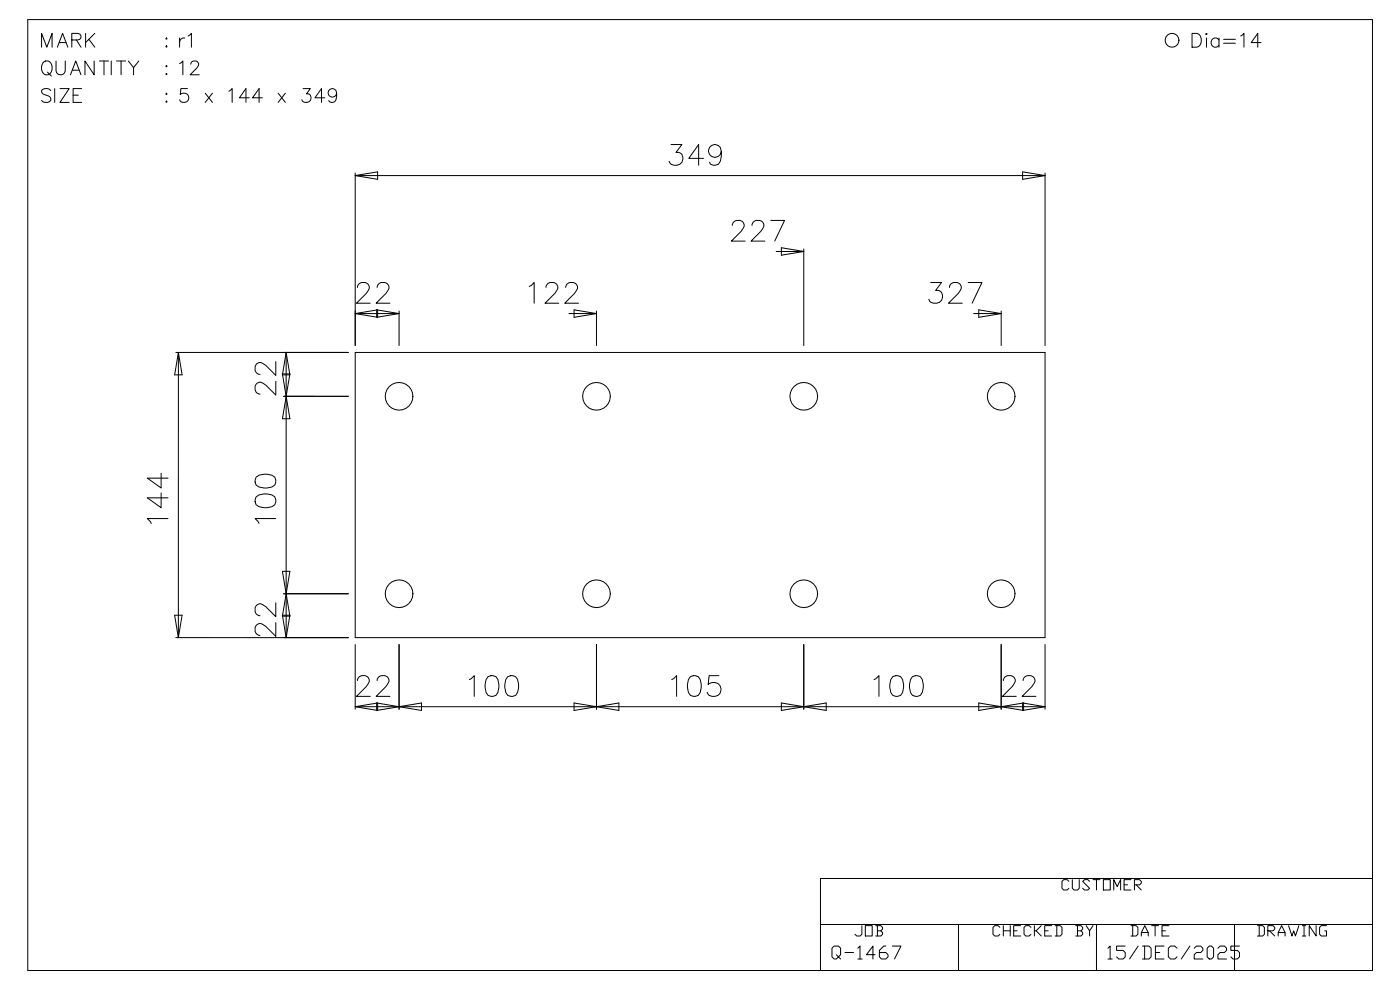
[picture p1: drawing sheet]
<svg xmlns="http://www.w3.org/2000/svg" width="420mm" height="297mm" viewBox="0 0 420 297" stroke-linecap="round" stroke-linejoin="round" font-family="sans-serif">
<g fill="none" stroke="#000" stroke-width=".3">
<path d="M8.3 5.9h403.3v285.1h-403.3zM12.5 14.2v-4.2l1.5 4.2 1.6-4.2v4.2M12.9 18.9a1.53 1.53 0 0 1 1.7-.6 1.53 1.53 0 0 1 1 1.6 1.81 1.81 0 0 1-.4 1.9 1.81 1.81 0 0 1-1.9 .4 2.57 2.57 0 0 1-.4-3.3zM16.8 18.3v2.9a1.39 1.39 0 0 0 1.4 1.2 1.39 1.39 0 0 0 1.4-1.2v-2.9M17.2 14.2l1.6-4.2 1.6 4.2M17.8 12.8h2M21.5 12l2.4-.2a.96 .96 0 0 0 0-1.6l-2.4-.2v4.2M22.9 12l1.4 2.2M25.7 10v4.2M26.7 11.8l1.7 2.4M28.2 18.3v4.1l-2.7-4.1v4.1M28.4 10l-2.7 2.8"/>
<path d="M29.8 18.3h2.8M31.2 18.3v4.1M33.4 18.3v4.1M34.9 18.3h2.8M36.3 18.3v4.1M38.5 18.3l1.6 2 1.5-2M49.7 11.6l.2-.2 .2 .2-.2 .2zM49.7 14l.2-.2 .2 .2-.2 .2zM49.7 19.9l.2-.2 .2 .2-.2 .2zM53.9 19.1l.9-.8v4.1M53.9 11.4v2.8M55.4 11.4a1.33 1.33 0 0 0-1.5 1.2"/>
<path d="M56.4 10.8l1-.8v4.2M57.2 19.3l.4-.8 1.2-.2a1.01 1.01 0 0 1 .6 1.6l-2.4 2.5h2.8M357.5 10h1.4a2.21 2.21 0 0 1 1.4 2.1 2.21 2.21 0 0 1-1.4 2.1h-1.4zM361.8 10l.2 .2-.2 .2-.2-.2zM361.8 11.4v2.8M365.6 12a1.32 1.32 0 0 0-2-.2 1.32 1.32 0 0 0 0 1.9 1.32 1.32 0 0 0 2-.1M365.6 11.4v2.8M366.9 11.8h3.6M366.9 13h3.6M372.1 10.8l1-.8v4.2M378.2 12.8h-3l2-2.8v4.2M14.2 21.6l1.2 1.2"/>
<path d="M15.2 27.2a1.82 1.82 0 0 0-2.7 0 1.06 1.06 0 0 0 .8 1.1l1.1 .4a1.01 1.01 0 0 1 .8 .8 1.01 1.01 0 0 1-.4 1 1.9 1.9 0 0 1-2.3-.4M16.4 26.6v4.1M18 26.6h2.7l-2.7 4.1h2.7M21.1 22.4l1.6-4.1 1.6 4.1M21.7 21h2M21.9 28.5h1.6M24.5 26.6h-2.6v4.1h2.6M40.1 20.3v2.1M49.7 22.2l.2-.2 .2 .2-.2 .2zM49.7 28.1l.2-.2 .2 .2-.2 .2zM49.7 30.5l.2-.2 .2 .2-.2 .2zM56.2 26.6h-2l-.1 1.7a1.46 1.46 0 0 1 2.2 0 1.46 1.46 0 0 1-.3 2.2 1.46 1.46 0 0 1-2.1-.6"/>
<path d="M61.5 27.9l2.2 2.8M63.7 27.9l-2.2 2.8M68.6 27.4l1-.8v4.1M74.7 29.3h-2.9l2-2.7v4.1M78.7 29.3h-3l2-2.7v4.1M83.4 27.9l2.2 2.8M85.6 27.9l-2.2 2.8M90.9 26.6h2.2l-1.2 1.5a1.33 1.33 0 0 1 1.4 1.6 1.33 1.33 0 0 1-1.8 1l-.6-.2-.4-.6M97.4 29.3h-2.9l1.9-2.7v4.1M101 27.9a1.28 1.28 0 0 1-1.8 1.1 1.28 1.28 0 0 1-.5-2 1.28 1.28 0 0 1 2.1 .2 3.7 3.7 0 0 1-.4 3.3 1.22 1.22 0 0 1-1.8-.4M106.5 51.9v51.7M106.5 52.7h206.9"/>
<path d="M106.5 52.7l6.7-1.2v2.3zM201.2 43.3h3.3l-1.8 2.4a1.93 1.93 0 0 1 2.1 1.8 1.93 1.93 0 0 1-1.8 2 1.81 1.81 0 0 1-2.3-1.1M211 47.5h-4.4l2.9-4.2v6.2M216.3 45.4a1.93 1.93 0 0 1-2.6 1.6 1.93 1.93 0 0 1-.8-3 1.93 1.93 0 0 1 3.1 .2 5.6 5.6 0 0 1-.6 5.1 1.83 1.83 0 0 1-2.6-.6M306.7 51.5l6.7 1.2-6.7 1.1zM313.4 51.9v51.7M219.6 67.6a1.54 1.54 0 0 1 1.2-1.5h1.2a1.52 1.52 0 0 1 .9 2.4l-.6 .8-3 3h4.2M225.5 67.6a1.54 1.54 0 0 1 1.2-1.5h1.2a1.52 1.52 0 0 1 .9 2.4l-.6 .8-3 3h4.2M231.1 66.1h4.2l-3 6.2M232.8 75.4h8.2M234.3 74.3l6.7 1.1-6.7 1.1zM241 74.7v28.9"/>
<path d="M106.5 94l6.7-1.1v2.2zM106.5 94h13.2M107.2 86.2a1.54 1.54 0 0 1 1.2-1.5h1.2a1.52 1.52 0 0 1 .8 2.4l-.5 .9-3 2.9h4.1M113 92.9l6.7 1.1-6.7 1.1zM113.1 86.2a1.54 1.54 0 0 1 1.2-1.5h1.2a1.52 1.52 0 0 1 .9 2.4l-.6 .9-3 2.9h4.1M119.7 93.3v10.3M158.7 85.9l1.5-1.2v6.2M163.7 86.2a1.54 1.54 0 0 1 1.2-1.5h1.2a1.52 1.52 0 0 1 .9 2.4l-.6 .9-3 2.9h4.2M169.6 86.2a1.54 1.54 0 0 1 1.2-1.5h1.2a1.52 1.52 0 0 1 .9 2.4l-.6 .9-3 2.9h4.2M170.6 94h8.3M172.2 92.9l6.7 1.1-6.7 1.1zM178.9 93.3v10.3"/>
<path d="M279.1 84.7h3.3l-1.8 2.4a1.93 1.93 0 0 1 2.1 1.7 1.93 1.93 0 0 1-1.8 2.1 1.81 1.81 0 0 1-2.4-1.2M284.7 86.2a1.54 1.54 0 0 1 1.2-1.5h1.2a1.52 1.52 0 0 1 .9 2.4l-.6 .9-3 2.9h4.2M290.3 84.7h4.2l-3 6.2M292 94h8.2M293.5 92.9l6.7 1.1-6.7 1.1zM300.2 93.3v10.3M52.7 105.7h51.8M53.5 105.7v85.5M53.5 105.7l1.1 6.7h-2.2zM82.7 114.3v4.2l-2.9-3a1.87 1.87 0 0 0-3-.3l-.3 .6v1.2a1.54 1.54 0 0 0 1.5 1.2M82.7 108.4v4.2l-2.9-3a1.87 1.87 0 0 0-3-.3l-.3 .6v1.2a1.54 1.54 0 0 0 1.5 1.2M84.7 112.1l2.2 13.5h-2.2l2.2-13.5z"/>
<path d="M85.1 118.8h19.4M85.8 105.7l1.1 6.7h-2.2zM85.8 105.7v85.5M106.5 105.7h206.9v85.5h-206.9zM48.3 147.8v4.4l-4.1-2.9h6.2M48.3 141.9v4.4l-4.1-2.9h6.2M50.4 155.5h-6.2l1.2 1.5M76.8 149a4.8 4.8 0 0 1 5.6 0 2.01 2.01 0 0 1-.9 2.9 5.1 5.1 0 0 1-4.7-.5l-.3-1.5zM76.8 143.1a4.8 4.8 0 0 1 5.6 0 2.01 2.01 0 0 1-.9 2.9 5.1 5.1 0 0 1-4.7-.6l-.3-.8zM82.7 155.5h-6.2l1.2 1.5M84.7 171.3l2.2 13.5h-2.2l2.2-13.5zM85.1 178h19.4"/>
<path d="M52.4 184.5h2.2l-1.1 6.7zM52.7 191.2h51.8M82.7 186.7v4.1l-2.9-2.9a1.87 1.87 0 0 0-3-.3l-.3 .6v1.1a1.54 1.54 0 0 0 1.5 1.2M82.7 180.8v4.1l-2.9-2.9a1.87 1.87 0 0 0-3-.3l-.3 .6v1.1a1.54 1.54 0 0 0 1.5 1.2M84.7 184.5h2.2l-1.1 6.7zM106.5 193.3v19.4M119.7 193.3v19.4M178.9 193.3v19.4M241 193.3v19.4M300.2 193.3v19.4M313.4 193.3v19.4M106.5 211.9l6.7-1.1v2.2z"/>
<path d="M106.5 211.9h206.9M107.2 204.1a1.54 1.54 0 0 1 1.2-1.5h1.2a1.52 1.52 0 0 1 .8 2.4l-.5 .9-3 2.9h4.1M113 210.8v2.2l13.4-2.2v2.2zM113.1 204.1a1.54 1.54 0 0 1 1.2-1.5h1.2a1.52 1.52 0 0 1 .9 2.4l-.6 .9-3 2.9h4.1M140.7 203.8l1.5-1.2v6.2M146.4 202.9a2.01 2.01 0 0 1 2.9 .9 5.1 5.1 0 0 1-.6 4.7 2.01 2.01 0 0 1-2.9-.9 5.1 5.1 0 0 1 .6-4.7zM152.3 202.9a2.01 2.01 0 0 1 2.9 .9 5.1 5.1 0 0 1-.6 4.7 2.01 2.01 0 0 1-2.9-.9 5.1 5.1 0 0 1 .6-4.7zM172.2 210.8v2.2l13.4-2.2v2.2zM201.4 203.8l1.5-1.2v6.2M207 202.9a2.01 2.01 0 0 1 3 .9 5.1 5.1 0 0 1-.6 4.7 2.01 2.01 0 0 1-2.9-.9 5.1 5.1 0 0 1 .5-4.7zM215.6 202.6h-2.9l-.3 2.7a2.21 2.21 0 0 1 3.2-.2 2.21 2.21 0 0 1 0 3.2 2.21 2.21 0 0 1-3.2-.1l-.3-.6M234.3 210.8v2.2l13.5-2.2v2.2z"/>
<path d="M262.1 203.8l1.5-1.2v6.2M267.7 202.9a2.01 2.01 0 0 1 3 .9 5.1 5.1 0 0 1-.6 4.7 2.01 2.01 0 0 1-3-.9 5.1 5.1 0 0 1 .6-4.7zM273.6 202.9a2.01 2.01 0 0 1 3 .9 5.1 5.1 0 0 1-.6 4.7 2.01 2.01 0 0 1-3-.9 5.1 5.1 0 0 1 .6-4.7zM293.5 210.8v2.2l13.5-2.2v2.2zM300.9 204.1a1.54 1.54 0 0 1 1.2-1.5h1.2a1.52 1.52 0 0 1 .9 2.4l-.6 .9-3 2.9h4.2M306.7 210.8l6.7 1.1-6.7 1.1zM306.8 204.1a1.54 1.54 0 0 1 1.2-1.5h1.2a1.52 1.52 0 0 1 .9 2.4l-.6 .9-3 2.9h4.2M246.1 277.2h165.5M258.5 277.6v2.6l-.5 .5h-1.1l-.5-.5M259.5 277.6h2.1v3.1h-2.1zM262.6 277.6h1.6l.5 .5v.5l-.5 .5M263.1 279.1h1.1l.5 .5v.6l-.5 .5h-1.6"/>
<path d="M263.1 277.6v3.1M287.4 277.2v13.8M299.9 278.1l-.6-.5h-1l-.5 .5v2.1l.5 .5h1l.6-.5M300.9 277.6v3.1M300.9 279.1h2.1M303 277.6v3.1M304 279.1h1M306.1 277.6h-2.1v3.1h2.1M309.2 278.1l-.5-.5h-1.1l-.5 .5v2.1l.5 .5h1.1l.5-.5M310.2 277.6v3.1M310.7 279.1l1.6 1.6M312.3 277.6l-1.6 1.5h-.5"/>
<path d="M313.3 279.1h1M315.4 277.6h-2.1v3.1h2.1M316.4 277.6h1.6l.5 .5v2.1l-.5 .5h-1.6M316.9 277.6v3.1M320.5 264.3l-.5-.5h-1l-.5 .5v2.1l.5 .5h1l.5-.5M321.6 263.8v2.6l.5 .5h1l.6-.5v-2.6M322.6 277.6h1.6l.5 .5v.5l-.5 .5M323.1 279.1h1.1l.5 .5v.6l-.5 .5h-1.6M323.1 277.6v3.1M325.7 277.6l1.1 1.5v1.6M326.8 264.3l-.6-.5h-1l-.5 .5 2.1 2.1-.6 .5h-1l-.5-.5M327.8 263.8h2.1"/>
<path d="M327.8 277.6l-1 1.5M328.8 263.8v3.1M328.8 277.2v13.8M330.9 263.8h2.1v3.1h-2.1zM334 266.9v-3.1l1 2 1.1-2v3.1M337.1 265.3h1M339.2 263.8h-2.1v3.1h2.1M339.2 277.6h1.5l.5 .5v2.1l-.5 .5h-1.5M339.7 277.6v3.1M340.2 265.3h1.6l.5-.5v-.5l-.5-.5h-1.6v3.1M340.7 265.3l1.6 1.6M342.3 279.6h2"/>
<path d="M345.4 277.6h2.1M346.4 277.6v3.1M348.5 279.1h1M350.6 277.6h-2.1v3.1h2.1M370.2 277.2v13.8M377.1 277.6h1.6l.5 .5v2.1l-.5 .5h-1.6M377.6 277.6v3.1M380.2 279.1h1.6l.5-.5v-.5l-.5-.5h-1.6v3.1M380.7 279.1l1.6 1.6M383.3 279.6h2.1M386.4 277.6l1.1 3.1 .5-1.6 .5 1.6 1-3.1M390.6 277.6h1"/>
<path d="M391.1 277.6v3.1M394.7 277.6v3.1l-2.1-3.1v3.1M397.8 277.6h-1.5l-.6 .5v2.1l.6 .5h1.5v-1.6h-.5M411.6 263.4h-165.5v27.6M250.8 286.3l.6 .6-.6 .7h-.7l-.6-.7v-2.6l.6-.6h1.3l.7 .6v2l-.7 .6 .7 .7M253.4 285.6h2.6M257.3 284.3l.6-.6v3.9M257.3 287.6h1.3M262.4 286.3h-2.6l2-2.6v3.9M265.7 283.7h-.7l-1.3 1.3v1.9l.7 .7h1.3l.6-.7v-.6l-.6-.7h-2M267.6 283.7h2.6l-1.9 3.9M332.3 284.3l.6-.6v3.9"/>
<path d="M332.3 287.6h1.3M337.4 283.7h-2.5v1.3h1.9l.6 .6v1.3l-.6 .7h-1.3l-.6-.7M341.3 283.7l-2.6 3.9M342.3 280.7v-1.1l1-2 1 2v1.1M342.6 283.7h2l.6 .6v2.6l-.6 .7h-2M343.3 283.7v3.9M346.5 285.6h1.3M349.1 283.7h-2.6v3.9h2.6M353 284.3l-.7-.6h-1.3l-.6 .6v2.6l.6 .7h1.3l.7-.7M356.8 283.7l-2.5 3.9M358.1 284.3l.7-.6h1.3l.6 .6v.7l-.6 .6h-1.3l-.7 .7v1.3h2.6M362.7 283.7h.6l.7 .6v2.6l-.7 .7h-.6l-.7-.7v-2.6z"/>
<path d="M365.2 284.3l.7-.6h1.3l.6 .6v.7l-.6 .6h-1.3l-.7 .7v1.3h2.6M371.7 283.7h-2.6v1.3h2l.6 .6v1.3l-.6 .7h-1.3l-.7-.7M383.3 280.7v-1.1l1.1-2 1 2v1.1M390.6 280.7h1"/>
<circle cx="351.5" cy="12.1" r="2.07"/>
<circle cx="119.7" cy="118.8" r="4.2"/>
<circle cx="178.9" cy="118.8" r="4.2"/>
<circle cx="241" cy="118.8" r="4.2"/>
<circle cx="300.2" cy="118.8" r="4.2"/>
<circle cx="119.7" cy="178" r="4.2"/>
<circle cx="178.9" cy="178" r="4.2"/>
<circle cx="241" cy="178" r="4.2"/>
<circle cx="300.2" cy="178" r="4.2"/>
</g>
</svg>
